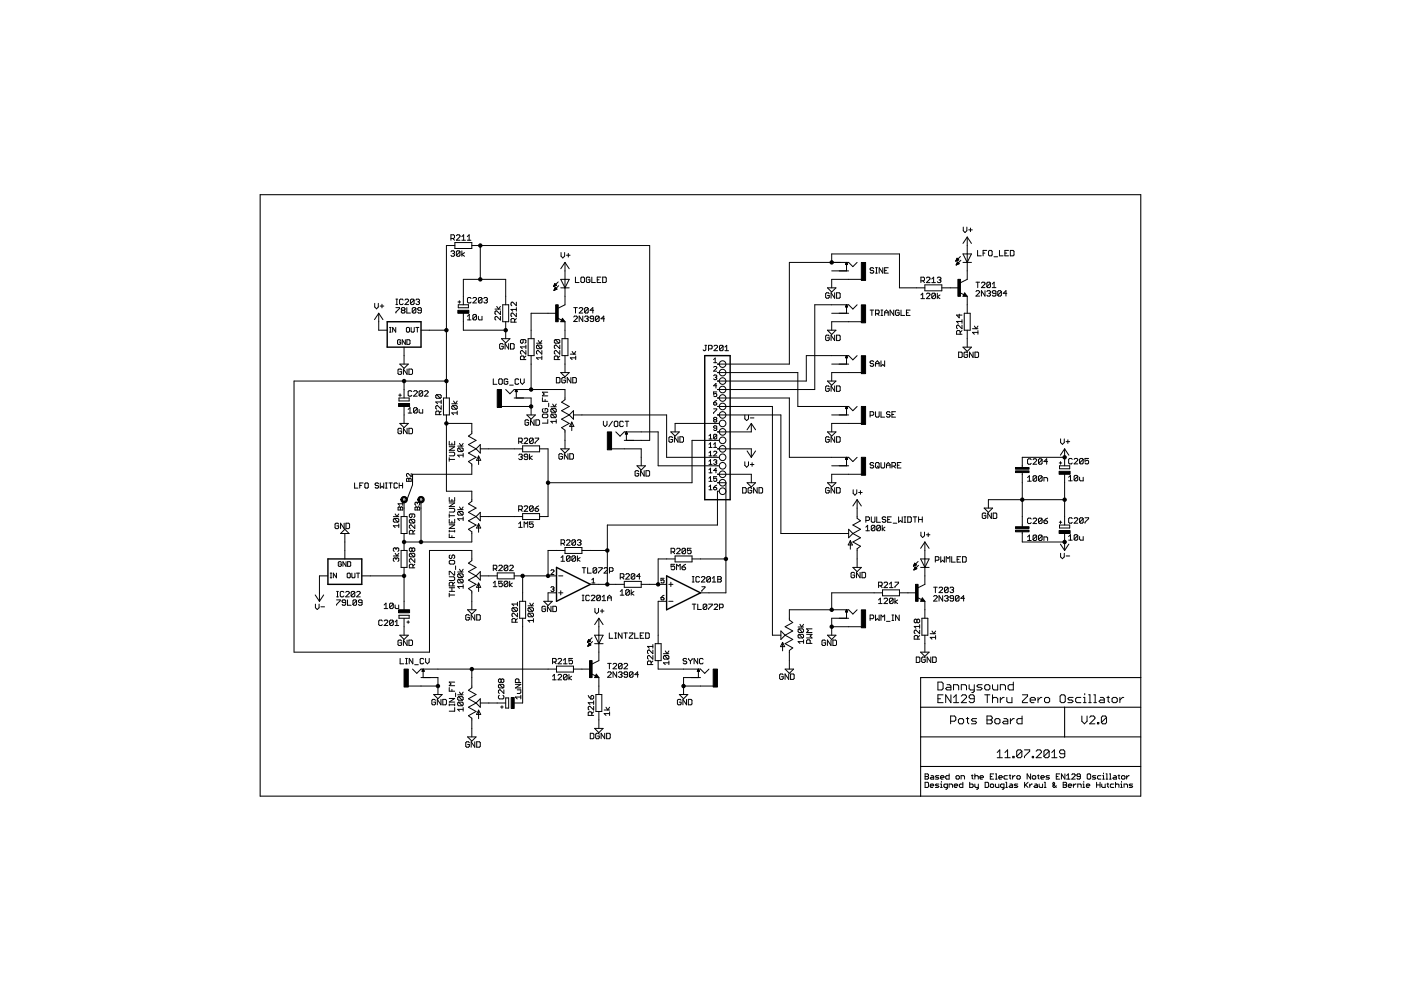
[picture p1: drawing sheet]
<svg xmlns="http://www.w3.org/2000/svg" width="420mm" height="297mm" viewBox="0 0 420 297" stroke-linecap="round" stroke-linejoin="round" font-family="sans-serif">
<g fill="none" stroke="#000" stroke-width=".3">
<path d="M135.2 75.5l.3-.3h.5l.3 .3-.3 .5M135.2 71.5h.8l.3-.3v-.5l-.3-.3h-.8v1.6M135.8 76h.2M135.8 71.5l.5 .5M136 76l.3 .3-.3 .5h-.5l-.3-.3M136.4 73.6h-2.5v45.7M136.4 72.7h5.1v1.8h-5.1zM136.9 70.7l.2-.3h.6l.2 .3v.2l-1 1.1h1M137.9 75.5l-.2-.3h-.6l-.2 .3v1M137.9 75.5v1l-.2 .3h-.6l-.2-.3M137.9 75.5l-1 1M138.5 75.2v1.6"/>
<path d="M138.5 72h1.1M138.5 70.9l.5-.5v1.6M139.3 75.7l-.8 .6 .8 .5M140.1 70.9l.6-.5v1.6M140.1 72h1.1M141.5 73.6h53.3v58.4h-7.6M144 73.6v10.1M168.3 75.7v1.1l.5 .5 .5-.5v-1.1M169.4 78.7v12.7l-2 1M169.4 78.7l1.3 1.9M169.4 78.7l-1.2 1.9M169.9 76.5h1.1"/>
<path d="M170.4 76v1M249.4 78.7v-2.6h20.3v10.2h7.7M253.6 79.2h.5M253.7 79.1h.4M253.7 79h.4M253.7 78.9h.3M253.8 78.8h.2M253.9 78.7h.1M253.9 78.7v2.5M253.9 78.7l.3 .6h-.6zM257 78.7l-1.2 1.2-1.3-1.2h-17.8v30.4h-21.5M286.7 78.2h.1"/>
<path d="M286.7 78.1h.4M286.8 78h.6M286.8 79.4h.1M286.8 79.3h.2M286.8 77.9h.7M286.9 79.2h.4M286.9 77.7h.5M286.9 79.1h.7M286.9 77.6h.3M287 79h.5M287 77.5h.1M287 78.8h.4"/>
<path d="M287 77.4l.5 .5-.9 .4zM287.1 78.7h.2M287.1 78.6h.1M287.1 78.5l.6 .5-.9 .4zM288 76.9l-1.4 1.4M288.2 78l-1.4 1.4M288.8 78.7h2.5M288.8 76.1h2.5l-1.2 2.6zM288.9 68.1v1.1l.5 .5 .6-.5v-1.1M290.1 71.1v12.6l-2.1 1.1M290.1 71.1l1.2 1.9M290.1 71.1l-1.3 1.9"/>
<path d="M290.5 68.9h1.1M291 68.3v1.1M293.2 75.1v1.6h1.1M294.8 75.9h.6M295.9 75.1h-1.1v1.6M296.7 75.1h.6l.2 .2v1.1l-.2 .3h-.6l-.2-.3v-1.1zM298.1 77h1.1M299.7 75.1v1.6h1.1M301.4 75.9h.5M302.5 75.1h-1.1v1.6h1.1M303 75.1h.8l.3 .2v1.1l-.3 .3h-.8zM112.4 90.9v1.1l.5 .6 .6-.6v-1.1"/>
<path d="M113.6 93.9v5.1h2.5M113.6 93.9l1.3 1.9M113.6 93.9l-1.3 1.9M114 91.7h1.1M114.6 91.2v1.1M116.8 99.5h.5M116.8 98.1h.5M117.1 98.1v1.4M118.7 98.1v1.4l-.9-1.4v1.4M118.7 92.2h1.1v.3l-1.1 1.1v.2M118.7 91.3h.6M118.7 89.7h.6"/>
<path d="M119 89.7v1.6M120.6 93l-.2-.3 .2-.5h.6l.3 .3-.3 .5M120.6 93l-.2 .3 .2 .5h.6l.3-.2-.3-.6M120.6 93h.6M120.9 89.9l-.3-.2h-.5l-.3 .2v1.1l.3 .3h.5l.3-.3M121.5 89.9l.2-.2h.6l.2 .2v.3l-1 1.1h1M122 92.2v1.6h1.1M122.1 98.1l.7 .3v.9l-.2 .2-.7-.2v-.9zM123.3 98.1v1.2l.2 .2 .7-.2v-1.2M124.2 89.9v1.1l-.3 .3h-.5l-.3-.3M124.2 89.9l-.3-.2h-.5l-.3 .2v1.1M124.2 89.9l-1.1 1.1"/>
<path d="M124.7 98.1h.9M124.7 92.5v1.1l-.2 .2h-.6l-.3-.2M124.7 92.5l-.2-.3h-.6l-.3 .3v1.1M124.7 92.5l-1.1 1.1M124.7 89.9l.3-.2h.5l.3 .2-.3 .6M125.2 98.1v1.4M125.3 90.5h.2M125.5 90.5l.3 .2-.3 .6h-.5l-.3-.3M126.3 99h7.6M126.4 93h-.9l-.2-.3 .2-.5h.6l.3 .3v1.1l-.3 .2h-.6l-.2-.2M137.4 90.5h.7M137.4 91.4h3.1v.8h-3.1z"/>
<path d="M137.8 90.1v.8M139 91.4v-7.7h12.7v7.7M139 93.9v5.1h12.7M140.2 94.8l.5-.5v1.6M140.2 95.9h1.1M141.3 89.5l-.3-.3h-.5l-.3 .3v1l.3 .3h.5l.3-.3M141.8 89.5l.3-.3h.5l.3 .3v.2l-1.1 1.1h1.1M142.9 94.5v1.1l-.3 .3h-.5l-.3-.3M142.9 94.5l-.3-.2h-.5l-.3 .2v1.1M142.9 94.5l-1.1 1.1M143.5 94.8v.8l.2 .3h.8v-1.1M144.5 89.5l-.2-.3h-.6l-.2 .3v1"/>
<path d="M144.5 89.5v1l-.2 .3h-.6l-.2-.3M144.5 89.5l-1 1M145.1 89.5l.3-.3h.5l.3 .3-.3 .5M145.6 90h.3M145.9 90l.3 .3-.3 .5h-.5l-.3-.3M148.4 92.6h1.7M149 91.8l.5 .8 .6-.8M150.1 93.2v1.1l-1.1-1.1h-.3l-.3 .3v.5l.3 .3M150.1 94.8v1.1l-1.1-1.1h-.3l-.3 .3v.6l.3 .2M150.8 91.4h1.7v5h-1.7zM151.7 96.4v5.1M154.3 96.6v-.8l-.2-.3h-.6l-.3 .3v.8h1.7"/>
<path d="M154.9 93.8v1.1l-1.1-1.1-.6 .3v.6l.3 .2M154.9 90.6v1.1l-1.1-1.1h-.3l-.3 .2v.6l.3 .3M154.9 95.5l-.6 .5M154.9 92.2v1.1M154.9 92.8h-1.7l.6 .5M166.1 85.8h.1M166.1 85.7h.4M166.1 87h.1M166.2 85.6h.6M166.2 85.4h.6M166.2 86.9h.3M166.2 86.8h.6"/>
<path d="M166.3 85.3h.4M166.3 85.2h.3M166.3 86.7h.7M166.3 85.1h.2M166.3 86.6h.6M166.4 85l.5 .5-.9 .4zM166.4 86.4h.4M166.5 86.3h.2M166.5 86.2h.1M166.9 93.9h-7.6v7.6M167 86.7l-.5-.6-.4 .9M167 86.7l-.9 .3"/>
<path d="M167.2 95.3l1.2 .6M167.4 84.5l-1.4 1.4M167.5 85.6l-1.4 1.4M168.2 83.7h2.5l-1.3 2.6zM168.2 86.3h2.5M168.7 95.9l.1 .3h-.4l.3-.5 .5 .6h-.8M168.7 95.4l.7 1h-1.2zM169.4 96.4v5.1M172.1 95l.2-.3h.6l.2 .3v.3l-1 1.1h1M172.1 92.2h1M172.6 83.1v1.6h1.1M172.6 92.2v1.6"/>
<path d="M173.7 92.5l.3-.3h.5l.3 .3v.2l-1.1 1.1h1.1M174.2 83.3l.3-.2h.5l.3 .2v1.1l-.3 .3h-.5l-.3-.3zM174.8 94.7v1.7l-1.1-1.7v1.7M175.3 95l.3-.3h.5l.3 .3-.3 .5M175.9 95.5h.2M176.1 95.5l.3 .3-.3 .6h-.5l-.3-.3M176.4 92.5v1.1l-.3 .2h-.5l-.3-.2M176.4 92.5l-.3-.3h-.5l-.3 .3v1.1M176.4 92.5l-1.1 1.1M176.9 83.3l-.2-.2h-.6l-.3 .2v1.1l.3 .3h.6l.2-.3v-.5h-.5M177.5 83.1v1.6h1.1M178.1 95.5h-.9l-.2-.2 .2-.6h.6l.3 .3v1.1l-.3 .3h-.6l-.2-.3"/>
<path d="M178.1 93h-1.1l.8-.8v1.6M179.1 83.9h.6M179.7 95v1.1l-.3 .3h-.5l-.3-.3M179.7 95l-.3-.3h-.5l-.3 .3v1.1M179.7 95l-1.1 1.1M180.2 83.1h-1.1v1.6h1.1M180.7 83.1h.9l.2 .2v1.1l-.2 .3h-.9zM181.3 95.5h-1.1l.9-.8v1.7M248.2 86.3h2.5l-1.3 1.2zM248.2 99h2.5l-1.3 1.2zM248.7 88l-.3-.2h-.5l-.3 .2v1.1l.3 .3h.5l.3-.3v-.5h-.5M249.4 93.9h5.1"/>
<path d="M249.4 81.2h5.1M250.3 87.8v1.6l-1.1-1.6v1.6M250.9 87.8h.8l.3 .2v1.1l-.3 .3h-.8zM253.6 91.9h.5M253.7 91.8h.4M253.7 91.7h.3M253.8 91.6h.2M253.8 91.5h.1M253.9 91.4h.1M253.9 91.4v2.5M253.9 91.4l.3 .6h-.6zM257 91.4l-1.2 1.2-1.3-1.2h-10.2v25.4h-29.1"/>
<path d="M259 83.7h-9.6v2.6M259 96.4h-9.6v2.6M260.9 92.9h1.1M261.5 92.9v1.7M262 80.5l-.3-.3h-.5l-.3 .3 .3 .5h.5l.3 .3-.3 .6h-.5l-.3-.3M262.6 94h.8l.3-.3v-.5l-.3-.3h-.8v1.7M262.6 80.2h.5M262.6 81.9h.5M262.8 80.2v1.7M263.1 94l.6 .6M264.2 92.9h.6M264.2 94.6h.6"/>
<path d="M264.5 92.9v1.7M264.8 80.2v1.7l-1.1-1.7v1.7M265.3 94.6v-1.1l.6-.6 .5 .6v1.1M265.3 93.7h1.1M265.3 81h.6M266.4 80.2h-1.1v1.7h1.1M268 92.9v1.7l-1.1-1.7v1.7M269.7 93.2l-.3-.3h-.6l-.2 .3v1.1l.2 .3h.6l.3-.3v-.6h-.6M270.2 92.9v1.7h1.1M271.8 93.7h.6M272.9 92.9h-1.1v1.7h1.1M276.2 84.2h.8l.3-.3v-.5l-.3-.3h-.8v1.6"/>
<path d="M276.2 88.4l.5-.5v1.6M276.2 89.5h1.1M276.7 84.2l.6 .5M277.4 85.4h5v1.8h-5zM277.8 88.2l.3-.3h.5l.3 .3v.2l-1.1 1.1h1.1M277.8 83.4l.3-.3h.5l.3 .3v.2l-1.1 1.1h1.1M279.4 84.7h1.1M279.4 83.6l.6-.5v1.6M280.5 88.2v1l-.2 .3h-.6l-.3-.3M280.5 88.2l-.2-.3h-.6l-.3 .3v1M280.5 88.2l-1.1 1M281.1 87.9v1.6"/>
<path d="M281.1 83.4l.2-.3h.6l.3 .3-.3 .5M281.6 83.9h.3M281.9 88.4l-.8 .6 .8 .5M281.9 83.9l.3 .3-.3 .5h-.6l-.2-.3M282.4 86.3h5.1M287.7 94.2v1.1l-.8-.9h1.6M287.8 87.7l1.3 .6M288.5 96.4h-1.6l.5 .5M288.5 97.5v1l-1.1-1-.5 .2v.6l.2 .2M288.5 99.1l-.5 .5M288.5 95.8v1.1M289.2 93.9h1.8v5.1h-1.8z"/>
<path d="M289.3 88.3l.1 .3h-.3l.2-.5 .5 .6h-.7M289.3 87.8l.8 1h-1.3zM290.1 88.8v5.1M290.1 99v5.1M291.7 98.5h1.6M292.2 97.7l.6 .8 .5-.8M292.7 87.4l.2-.3h.6l.3 .3v.3l-1.1 1.1h1.1M292.7 84.6h1.1M293.2 84.6v1.6M293.3 99.6h-1.6l.5 .6M293.3 99.1v1.1M294.3 84.9l.3-.3h.5l.3 .3v.2l-1.1 1.1h1.1"/>
<path d="M295.4 87.1v1.7l-1.1-1.7v1.7M296 87.4l.2-.3h.6l.2 .3-.2 .5M296.5 87.9h.3M296.8 87.9l.2 .3-.2 .6h-.6l-.2-.3M297 84.9v1l-.2 .3h-.6l-.2-.3M297 84.9l-.2-.3h-.6l-.2 .3v1M297 84.9l-1 1M297.6 86.2h1.1M297.6 85.1l.5-.5v1.6M298.7 87.9h-.8l-.3-.2 .3-.6h.5l.3 .3v1.1l-.3 .3h-.5l-.3-.3M300.3 87.4v1.1l-.3 .3h-.5l-.3-.3M300.3 87.4l-.3-.3h-.5l-.3 .3v1.1"/>
<path d="M300.3 87.4l-1.1 1.1M301.9 87.9h-1l.8-.8v1.7M119.6 118.4h.8M119.7 119.3h3v.9h-3zM119.9 109.1h2.5l-1.2 1.3zM120 118v.8M120.2 102.1l-.3-.3-.7 .3v.9l.7 .2 .3-.7h-.5M120.4 110.9l-.2-.3h-.6l-.2 .3v1.1l.2 .2h.6l.2-.2v-.6h-.5M121.2 104.1v5M121.2 114.2v5.1M121.6 101.8v1.4l-1-1.4v1.4M122 101.8h.7l.3 .3v.9l-.3 .2h-.7z"/>
<path d="M122.1 110.6v1.6l-1.1-1.6v1.6M122.6 110.6h.8l.3 .3v1.1l-.3 .2h-.8zM123.5 117.4l-.3-.3h-.5l-.3 .3v1.1l.3 .2h.5l.3-.2M124 117.4l.3-.3h.6l.2 .3v.2l-1.1 1.1h1.1M126.8 117.4l-.3-.3h-.5l-.3 .3v1.1M126.8 117.4v1.1l-.3 .2h-.5l-.3-.2M126.8 117.4l-1.1 1.1M127.3 117.4l.3-.3h.5l.3 .3v.2l-1.1 1.1h1.1M131 118.3l-.3 .3v.5l.3 .3h1M131 118.3h1l.3 .3v.5l-.3 .3M131 118.3l1 1.1M132.3 119.9v1.1"/>
<path d="M133 119.3h1.8v5.1h-1.8zM133.9 114.2h-45.7v81.3h40.6v-30.5h12.7v3l-1 .8 2.3 1.3-2.3 1.2 2.3 1.3M147.9 113.6v1.6h1.1M149.8 113.6h.6l.2 .2v1.1l-.2 .3h-.6l-.2-.3v-1.1zM150.4 101.5h2.5l-1.2 1.3zM150.9 103.3l-.3-.3h-.5l-.3 .3v1.1l.3 .2h.5l.3-.2v-.6h-.5M151.7 116.8l1.2 1.2 1.3-1.2h15.2v3l-1 .8 2.3 1.2-2.3 1.3 2.3 1.3M152.3 113.8l-.3-.2h-.5l-.3 .2v1.1l.3 .3h.5l.3-.3v-.5h-.6M152.5 103v1.6l-1-1.6v1.6M152.8 115.4h1.1M153.1 103h.8l.3 .3v1.1l-.3 .2h-.8zM154.2 119.3h5.1v5.1"/>
<path d="M154.6 117.3h.5M154.6 117.2h.5M154.7 117.1h.3M154.7 117h.3M154.7 116.9h.2M154.8 116.8h.1M154.8 116.8v2.5M154.8 116.8l.4 .6h-.7zM155.6 113.8l-.3-.2h-.6l-.2 .2v1.1l.2 .3h.6l.3-.3M156.1 113.6v1l.6 .6 .5-.6v-1M156.9 101.8v.8l-.3 .3-.5-.3v-.5l.3-.3h1l.3 .3v.5l-.3 .3M157.2 107.8v-.8l-.3-.3h-.5l-.3 .3v.8h1.6"/>
<path d="M157.7 105.1v1.1l-1.1-1.1h-.2l-.3 .2v.6l.3 .3M157.7 106.7l-.5 .6M157.7 103.4v1.1M157.7 104h-1.6l.5 .5M158.4 101.5h1.8v5.1h-1.8zM159.3 106.6v10.2M160.9 102.9h1.6M161.1 103.4h1.1l.3 .3v.5l-.3 .3M161.1 103.4l-.2 .3v.5l.2 .3h1.1M161.1 103.4l1.1 1.1M161.4 102.1l.6 .8 .5-.8M162.5 107.3h-1.6l.5 .5"/>
<path d="M162.5 105.1v1.1l-1.1-1.1h-.3l-.2 .2v.6l.2 .3M162.5 106.7v1.1M162.7 119.2v1.1h1.6M163.5 119.7v.6M164.3 117.6h-1.6l.5 .5-.5 .6h1.6M166.5 101.8l-.3 .3v.5l.3 .3h1.1M166.5 101.8h1.1l.3 .3v.5l-.3 .3M166.5 101.8l1.1 1.1M166.9 113.2h.8l.2 .2v1.1l-.2 .3h-.8zM167.3 107.8v-.8l-.3-.3h-.5l-.3 .3v.8h1.7M167.9 105.1v1.1l-1.1-1.1h-.3l-.3 .2v.6l.3 .3M167.9 103.4v1.1l-1.1-1.1h-.3l-.3 .3v.5l.3 .3"/>
<path d="M167.9 106.7l-.6 .6M168.2 111.7h2.5l-1.3 1.2zM168.6 101.5h1.7v5.1h-1.7zM169.4 106.6v5.1M169.6 113.4l-.3-.2h-.5l-.3 .2v1.1l.3 .3h.5l.3-.3v-.5h-.6M171 106.2h1.7M171.2 113.2v1.6l-1.1-1.6v1.6M171.6 105.3l.5 .9 .6-.9M171.8 113.2h.8l.2 .2v1.1l-.2 .3h-.8zM172.7 107.3h-1.7l.6 .5M172.7 106.7v1.1M211.4 103.5h.5"/>
<path d="M211.7 103.5v1.4l-.3 .2-.5-.2M212.5 104.6h.8l.3-.3v-.5l-.3-.3h-.8v1.6M214 112.6l.7-.2 .2 .2-.2 .5M214 110.1l.2-.2 .7 .2-.9 1.2h.9M214 107.8l.5-.5v1.4M214 108.7h.9M214.1 103.8l.3-.3h.5l.3 .3v.2l-1.1 1.1h1.1M214.5 113.1h.2M214.7 113.1l.2 .2-.2 .5-.7-.2M214.9 117.5h-.9v.7l.5-.3 .4 .3-.2 .7-.7-.3M214.9 115.6h-.9l.7-.7v1.4M215.2 119.3h21.5v17.8h17.8l1.3 1.2 1.2-1.2"/>
<path d="M215.2 111.7h24.1v10.1h15.2l1.3 1.3 1.2-1.3M216.9 103.8l-.3-.3h-.6l-.2 .3v1.1M216.9 103.8v1.1l-.3 .2h-.6l-.2-.2M216.9 103.8l-1.1 1.1M217.4 105.1h1.1M217.4 104l.5-.5v1.6M248.2 114.2h2.5l-1.3 1.3zM248.7 116l-.3-.3h-.5l-.3 .3v1.1l.3 .2h.5l.3-.2v-.6h-.5M248.7 100.7l-.3-.2h-.5l-.3 .2v1.1l.3 .3h.5l.3-.3v-.5h-.5M249.4 109.1h5.1M250.3 100.5v1.6l-1.1-1.6v1.6M250.3 115.7v1.6l-1.1-1.6v1.6"/>
<path d="M250.9 115.7h.8l.3 .3v1.1l-.3 .2h-.8zM250.9 100.5h.8l.3 .2v1.1l-.3 .3h-.8zM253.6 107.1h.5M253.7 107h.4M253.7 106.9h.3M253.8 106.8h.2M253.8 106.7h.1M253.9 106.6v2.5M253.9 106.6l.3 .6h-.6zM257 106.6l-1.2 1.3-1.3-1.3h-12.7v7.6h-26.6M259 111.7h-9.6v2.5M262 108.4l-.3-.2h-.5l-.3 .2 .3 .6h.5l.3 .3-.3 .5h-.5l-.3-.3"/>
<path d="M262.6 109h1.1M262.6 109.8v-1.1l.5-.5 .6 .5v1.1M264.2 108.2v1.6l.6-.5 .5 .5v-1.6M287.5 105.5h.8l.3 .3v1.1l-.3 .2h-.8zM288 100.2v-.8l-.3-.3h-.6l-.2 .3v.8h1.6M288.8 104.1h2.5l-1.2 1.2zM290.2 105.8l-.3-.3h-.5l-.3 .3v1.1l.3 .2h.5l.3-.2v-.6h-.6M291.8 105.5v1.6l-1.1-1.6v1.6M292.4 105.5h.8l.3 .3v1.1l-.3 .2h-.8zM119.9 126.9h2.5l-1.2 1.3zM120.4 128.7l-.2-.3h-.6l-.2 .3v1l.2 .3h.6l.2-.3v-.5h-.5M121.2 121.8v5.1"/>
<path d="M122.1 128.4v1.6l-1.1-1.6v1.6M122.4 123.8h1.1M122.4 122.7l.6-.5v1.6M122.6 128.4h.8l.3 .3v1l-.3 .3h-.8zM125.1 122.4v1.1l-.2 .3h-.6l-.3-.3M125.1 122.4l-.2-.2h-.6l-.3 .2v1.1M125.1 122.4l-1.1 1.1M125.7 122.7v.8l.3 .3h.8v-1.1M131.8 124.3v-.8l-.3-.3h-.5l-.3 .3v.8h1.6M132.3 121.6v1.1l-1.1-1.1h-.2l-.3 .2v.6l.3 .3M132.3 123.2l-.5 .6M132.3 120.5h-1.6l.5 .5"/>
<path d="M133.9 124.4v22.8h7.6v3.1l-1 .7 2.3 1.3-2.3 1.3 2.3 1.2M133.9 126.9h7.6v3.1l-1 .7 2.3 1.3-2.3 1.3 2.3 1.2M134.7 137.7h1.7M134.7 132.3v1h1.7v-1M134.7 135.6h1.4l.3 .2v.6l-.3 .2h-1.4M134.7 137.2v1.1M134.7 133.9h1.7l-1.7 1.1h1.7M135.5 121h1.6M135.5 132.8v.5M135.8 121.6h1l.3 .2v.6l-.3 .3M135.8 121.6l-.3 .2v.6l.3 .3h1M135.8 121.6l1 1.1"/>
<path d="M136 120.2l.6 .8 .5-.8M137.1 123.8h-1.6l.5 .5M137.1 123.2v1.1M137.3 133.7h1.6M137.5 134.3h1.1l.3 .2v.6l-.3 .3M137.5 134.3l-.2 .2v.6l.2 .3h1.1M137.5 134.3l1.1 1.1M137.8 132.9l.5 .8 .6-.8M138.9 135.9v1.1M138.9 136.4h-1.6l.5 .6M142.8 134.5l1.2-1.2v2.5zM142.8 134.5l-2.3 1.3 2.3 1.3-2.3 1.2 1 .8v3.1h-17.8v3.1l-1.9 5.1"/>
<path d="M143.5 136.7v2.5M143.5 136.7l.7 1.3h-1.3zM144 134.5h12.7M149.8 121.8h9.5M155.6 136.4l.2-.3h.6l.2 .3-.2 .5M155.6 132.4h.8l.2-.3v-.5l-.2-.3h-.8v1.6M156.1 136.9h.3M156.1 132.4l.5 .5M156.4 136.9l.2 .3-.2 .6h-.6l-.2-.3M156.7 133.6h5.1v1.8h-5.1zM157.2 131.6l.3-.3h.5l.3 .3v.3l-1.1 1h1.1M158 124.4h2.5l-1.2 1.2z"/>
<path d="M158.3 136.9h-.8l-.3-.2 .3-.6h.5l.3 .3v1.1l-.3 .3h-.5l-.3-.3M158.5 126.1l-.2-.3h-.6l-.2 .3v1.1l.2 .3h.6l.2-.3v-.5h-.5M158.8 136.1v1.7M159.6 136.7l-.8 .5 .8 .6M159.9 131.6l-.3-.3h-.5l-.3 .3v1.1M159.9 131.6v1.1l-.3 .2h-.5l-.3-.2M159.9 131.6l-1.1 1.1M160.2 125.8v1.7l-1.1-1.7v1.7M160.5 131.3h1v.3l-1 1.1v.2M160.7 125.8h.8l.3 .3v1.1l-.3 .3h-.8zM161.8 134.5h2.6v20.3h-2.6M162.7 124.4l.2-.3h1.1l.3 .3v.5l-.3 .3h-1.1l-.2-.3z"/>
<path d="M162.9 122.5l-.2 .2v.6l.2 .3h1.1l.3-.3v-.6l-.3-.2h-.5v.5M164.3 125.8v1h-1.6M164.5 120.8v1.1M165.2 121.9h1.6M165.5 122.5h1.1l.2 .2v.6l-.2 .3M165.5 124.1h1.1l.2 .3v.5l-.2 .3M165.5 124.1l-.3 .3v.5l.3 .3h1.1M165.5 122.5l-.3 .2v.6l.3 .3h1.1M165.5 124.1l1.1 1.1M165.5 122.5l1.1 1.1M165.7 121.1l.6 .8 .5-.8M166.8 126.3h-1.6l.5 .5"/>
<path d="M166.8 125.8v1M168.2 134.5h2.5l-1.3 1.3zM168.7 136.3l-.3-.3h-.5l-.3 .3v1.1l.3 .2h.5l.3-.2v-.6h-.6M170.3 136v1.6l-1.1-1.6v1.6M170.7 124.4l1.3-1.3v2.5zM170.7 124.4l-2.3 1.2 2.3 1.3-2.3 1.3 1 .7v5.6M170.9 136h.8l.3 .3v1.1l-.3 .2h-.8zM171.5 126.5l.6 1.3h-1.3zM171.5 126.5v2.6M172 124.4h27.9v12.7h15.8M181 126.3v1l.5 .6 .5-.6v-1M182.8 134.5h9.5v5.1"/>
<path d="M183.7 126.3l-1.1 1.6M184.2 126.5l.3-.2h.5l.3 .2v1.1l-.3 .3h-.5l-.3-.3zM184.7 129.5l1.2 1.2 1.3-1.2h10.2v10.1h18.3M186.9 126.5l-.2-.2h-.6l-.2 .2v1.1l.2 .3h.6l.2-.3M187.5 126.3h1.1M187.6 130h.5M187.6 129.9h.5M187.7 129.8h.3M187.7 129.7h.3M187.8 129.6h.1M187.9 129.5v2.5M187.9 129.5l.3 .6h-.7z"/>
<path d="M188 126.3v1.6M191 139.6h2.6l-1.3 1.3zM201.2 129.5h2.5l-1.2 1.2zM201.7 131.2l-.3-.3h-.5l-.3 .3v1.1l.3 .2h.5l.3-.2v-.6h-.5M203.3 130.9v1.6l-1-1.6v1.6M203.9 130.9h.8l.3 .3v1.1l-.3 .2h-.8zM212.6 139.2h1M212.6 135.7l.5-.4v1.4M212.6 130.6l.5-.4v1.4M212.6 133.2l.5-.5v1.4M212.6 138.3l.5-.5v1.4M212.6 131.6h1"/>
<path d="M212.6 134.1h1M212.6 136.7h1M214 133.2l.5-.5v1.4M214 120.7h.7l.2 .5-.7 .2zM214 122.6h.9l-.9 1.4M214 135.5l.2-.2 .7 .2-.9 1.2h.9M214 138l.7-.2 .2 .2-.2 .5M214 134.1h.9M214.2 125.8l-.2-.2 .2-.5 .7 .2-.2 .5M214.2 125.8h.5M214.2 125.8l-.2 .2 .2 .5 .7-.2-.2-.5M214.5 138.5h.2"/>
<path d="M214.7 138.5l.2 .2-.2 .5-.7-.2M214.9 130.4v.9l-.2 .3-.7-.3M214.9 128.3h-.7l-.2-.2 .2-.5 .7 .3v.9l-.2 .2-.7-.2M214.9 130.4l-.7-.2-.2 .2v.9M214.9 120l-.9 .7M214.9 130.4l-.9 .9M215.2 121.8h16.4v68.6h2.6M215.2 124.4h19v35.5h20.3M215.2 134.5h10.1v2.6M215.7 132h-8.2v12.7h-43.1M215.7 126.9h-13.2v2.6M223.4 124.4v1.1l.5 .6 .6-.6v-1.1"/>
<path d="M223.4 138.4v1.1l.5 .5 .6-.5v-1.1M224 135.2l1.3 1.9M225 139.2h1.1M225 125.3h1.1M225.3 126.9v2.6h-10.1M225.3 126.9l1.3 1.9M225.3 126.9l-1.3 1.9M225.6 138.7v1.1M226.6 135.2l-1.3 1.9M248.2 129.5h2.5l-1.3 1.2zM248.7 131.2l-.3-.3h-.5l-.3 .3v1.1l.3 .2h.5l.3-.2v-.6h-.5M249.4 124.4h5.1"/>
<path d="M249.4 139.6h5.1M250.3 130.9v1.6l-1.1-1.6v1.6M250.9 130.9h.8l.3 .3v1.1l-.3 .2h-.8zM253.6 137.7h.6M253.6 137.6h.5M253.6 122.3h.5M253.7 137.5h.4M253.7 122.3h.4M253.7 137.4h.3M253.7 122.2h.3M253.8 137.3h.2M253.8 122.1h.2"/>
<path d="M253.8 137.2h.1M253.8 122h.1M253.9 121.9h.1M253.9 137.1h.1M253.9 121.8l.3 .7h-.6zM253.9 137.1l.3 .6h-.6zM253.9 121.8v2.6M253.9 137.1v2.5M259 126.9h-9.6v2.6M260.9 124.5h.8l.3-.3v-.5l-.3-.3h-.8v1.6M262 138.9l-.3-.3h-.5l-.3 .3 .3 .5h.5l.3 .3-.3 .6h-.5l-.3-.3M262.6 138.9l.2-.3h.6l.3 .3v1.1l-.3 .3h-.6l-.2-.3z"/>
<path d="M262.6 123.4v1.4l.2 .2h.6l.3-.2v-1.4M263.1 139.7l.6 .6M264.2 123.4v1.6h1.1M264.2 138.6v1.4l.3 .3h.5l.3-.3v-1.4M265.9 139.4h1M266.9 123.7l-.2-.3h-.6l-.2 .6 .2 .2h.6l.2 .6-.2 .2h-.6l-.2-.2M267.5 139.7h.8l.3-.3v-.5l-.3-.3h-.8v1.7M267.5 124.2h.5M268 139.7l.6 .6M268.6 123.4h-1.1v1.6h1.1M269.1 139.4h.6M270.2 138.6h-1.1v1.7h1.1"/>
<path d="M309.3 137.8l-.3-.3h-.6l-.2 .3v1.1l.2 .2h.6l.3-.2M309.8 137.8l.3-.3h.5l.3 .3v.3l-1.1 1h1.1M312.5 137.8l-.2-.3h-.6l-.3 .3v1.1M312.5 137.8v1.1l-.2 .2h-.6l-.3-.2M312.5 137.8l-1.1 1.1M314.2 138.3h-1.1l.8-.8v1.6M317.7 138.8h.7M317.8 139.6h3v.9h-3zM318.1 138.4v.7M318.1 131.6v1.1l.5 .5 .6-.5v-1.1M319.3 137.1h-12.7v3M319.3 134.5l1.2 1.9"/>
<path d="M319.3 134.5l-1.3 1.9M319.3 134.5v5.1M319.7 132.4h1.1M320.3 131.8v1.1M321.6 137.7l-.3-.3h-.5l-.3 .3v1.1l.3 .2h.5l.3-.2M322.1 137.7l.3-.3h.5l.3 .3v.3l-1.1 1h1.1M324.8 137.7l-.2-.3h-.6l-.2 .3v1.1M324.8 137.7v1.1l-.2 .2h-.6l-.2-.2M324.8 137.7l-1 1.1M326.5 137.4h-1.1v.8l.5-.2 .6 .2v.6l-.3 .2h-.5l-.3-.2M101.6 157.1l-.3-.3h-.5l-.3 .3v1.1l.3 .3h.5l.3-.3v-.6h-.6M103.2 156.8v1.7l-1.1-1.7v1.7"/>
<path d="M103.4 158.6l1.3 1.3h-2.5zM103.4 159.9v7.6M103.8 156.8h.8l.2 .3v1.1l-.2 .3h-.8zM106.3 144.8v1.5h1.1M107.9 145.5h.5M108.9 144.8h-1v1.5M109.4 145l.3-.2h.5l.2 .2v1l-.2 .3h-.5l-.3-.3zM113.5 145l-.2-.2h-.5l-.3 .2 .3 .5h.5l.2 .3-.2 .5h-.5l-.3-.3M114 144.8v1.5l.6-.5 .5 .5v-1.5M115.6 146.3h.5M115.6 144.8h.5M115.8 144.8v1.5"/>
<path d="M116.6 144.8h1.1M117.1 144.8v1.5M118 154.9h1.6M118.2 155.4h1.1l.3 .3v.5l-.3 .3M118.2 155.4l-.2 .3v.5l.2 .3h1.1M118.2 155.4l1.1 1.1M118.5 154.1l.5 .8 .6-.8M119.2 145l-.3-.2h-.5l-.2 .2v1l.2 .3h.5l.3-.3M119.4 152.2l.2-.3 .5 .3 .4-.3 .3 .3v.7h-1.4zM119.6 157.6h-1.6l.5 .5M119.6 157.1v1M119.7 145.5h1"/>
<path d="M119.7 144.8v1.5M120.1 152.2v.7M120.3 154.8h1.8v5.1h-1.8zM120.7 144.8v1.5M120.8 150.5v1M120.8 151h-1.4l.4 .5M121.2 149.8v5M121.2 159.9v5.1M121.9 143.6l.3-.3 .4 .3 .5-.3 .2 .3v.7h-1.4zM122.6 143.6v.7M123 155.7l-.2 .3v.5l.2 .3h1.1M123 155.7h1.1l.3 .3v.5l-.3 .3"/>
<path d="M123 155.7l1.1 1.1M123.3 141.9v1l-.9-1-.5 .3 .3 .7M123.6 154.1v.8l-.3 .2-.5-.2v-.6l.2-.2h1.1l.3 .2v.6l-.3 .2M124.4 157.3v1.1l-1.1-1.1-.5 .3v.5l.2 .3M124.4 159l-.6 .5M124.5 152.2l.2-.3 .5 .3 .4-.3 .3 .3v.7h-1.4zM125.2 150.8v.2M125.2 152.2v.7M125.2 150.8l.2-.3 .5 .3-.3 .7M125.2 150.8l-.3-.3-.4 .3 .2 .7M126.3 149.8v12.7M134.7 152.4h1.4l.3 .3v.5l-.3 .3h-1.4"/>
<path d="M134.7 154.6h1.7M134.7 157.3h1.7l-1.7 1.1h1.7M134.7 149.1v1.1h1.7v-1.1M134.7 155.7v1.1h1.7v-1.1M134.7 154v1.1M134.7 158.9v.6M134.7 159.2h1.7M134.7 150.7h1.7l-1.7 1.1h1.7M135.5 149.7v.5M135.5 156.2v.6M136.4 158.9v.6M137.3 152.8h1.6"/>
<path d="M137.5 153.3h1.1l.3 .3v.5l-.3 .3M137.5 153.3l-.2 .3v.5l.2 .3h1.1M137.5 153.3l1.1 1.1M137.8 152l.5 .8 .6-.8M138.9 155v1M138.9 155.5h-1.6l.5 .5M142.8 154.8l1.2-1.2v2.5zM142.8 154.8l-2.3 1.3 2.3 1.3-2.3 1.2 1 .8v3.1h-20.3M143.5 157v2.5M143.5 157l.7 1.3h-1.3zM144 154.8h12.7M155.6 152.7h.8l.2-.2v-.6l-.2-.3h-.8v1.7"/>
<path d="M155.6 157l.5-.6v1.7M155.6 158.1h1M156.1 152.7l.5 .6M156.7 153.9h5.1v1.8h-5.1zM157.2 151.9l.3-.3h.5l.3 .3v.3l-1.1 1.1h1.1M157.2 158.1v-1.7l.5 .6 .6-.6v1.7M159.9 156.4h-1.1v.8l.6-.2 .5 .2v.6l-.3 .3h-.5l-.3-.3M159.9 151.9l-.3-.3h-.5l-.3 .3v1.1M159.9 151.9v1.1l-.3 .3h-.5l-.3-.3M159.9 151.9l-1.1 1.1M160.5 152.5h.8l.2 .5-.2 .3h-.6l-.2-.3zM161.5 151.6l-1 .9"/>
<path d="M191.6 141.4l-.3-.3h-.6l-.2 .3v1l.2 .3h.6l.3-.3v-.5h-.6M193.2 141.1v1.6l-1.1-1.6v1.6M193.7 141.1h.9l.2 .3v1l-.2 .3h-.9zM212.6 144.3h1M212.6 140.8l.5-.5v1.4M212.6 143.3l.5-.4v1.4M212.6 145.9l.5-.5v1.4M212.6 141.7h1M212.6 146.8h1M214 146.1h.7l.2 .5-.7 .2zM214.9 142.9h-.9v.7l.5-.3 .4 .3-.2 .7-.7-.3M214.9 141h-.9l.7-.7v1.4"/>
<path d="M214.9 145.4l-.9 .7M215.2 142.2h10.1v2.5M215.2 144.7h2.5v33h-7.6M215.7 147.2h-.5v10.2h-33.1v17.8M222.7 146.2h.8l.3 .2v1.1l-.3 .3h-.8zM224 144.7h2.6l-1.3 1.3zM225.4 146.4l-.2-.2h-.6l-.3 .2v1.1l.3 .3h.6l.2-.3v-.5h-.5M227.1 146.2v1.6l-1.1-1.6v1.6M227.6 146.2h.9l.2 .2v1.1l-.2 .3h-.9zM248.2 144.7h2.5l-1.3 1.3zM248.7 146.4l-.3-.2h-.5l-.3 .2v1.1l.3 .3h.5l.3-.3v-.5h-.5M250.3 146.2v1.6l-1.1-1.6v1.6"/>
<path d="M250.9 146.2h.8l.3 .2v1.1l-.3 .3h-.8zM254.5 158.6l1.3 1.3-1.3 1.3zM255.8 159.9l2.3 1.3-2.3 1.3 2.3 1.2-1.1 .8v5.6M255.9 146.8v1.1l.5 .5 .5-.5v-1.1M257 149.8v5.5l1.1 .8-2.3 1.3 2.3 1.2-2.3 1.3M257 149.8l1.3 1.9M257 149.8l-1.2 1.9M257.5 147.6h1.1M258 147.1v1M259 142.2h-9.6v2.5M259.7 158l.5-.5v1.6M259.7 159.1h1.1"/>
<path d="M259.7 156h.8l.3-.3v-.5l-.3-.3h-.8v1.6M261.3 154.9v1.4l.3 .2h.5l.3-.2v-1.4M262.4 157.7v1.1l-.3 .3h-.5l-.3-.3M262.4 157.7l-.3-.2h-.5l-.3 .2v1.1M262.4 157.7l-1.1 1.1M262.9 154.9v1.6h1.1M264 157.7v1.1l-.2 .3h-.6l-.3-.3M264 157.7l-.2-.2h-.6l-.3 .2v1.1M264 157.7l-1.1 1.1M264.6 157.5v1.6M265.4 158l-.8 .5 .8 .6M265.7 155.2l-.3-.3h-.5l-.3 .3 .3 .5h.5l.3 .3-.3 .5h-.5l-.3-.2"/>
<path d="M265.9 140.3v-1.1l.5-.6 .5 .6v1.1M266.2 155.7h.6M267.3 154.9h-1.1v1.6h1.1M267.8 156.8h1.1M269.5 154.9v1.6l.5-.5 .6 .5v-1.6M271.1 154.9h.6M271.1 156.5h.6M271.4 154.9v1.6M272.2 154.9h.8l.3 .3v1.1l-.3 .2h-.8zM273.9 154.9h1M274.4 154.9v1.6M275.5 155.7h1.1"/>
<path d="M275.5 154.9v1.6M276.2 159.5v1.1l.5 .5 .6-.5v-1.1M276.6 154.9v1.6M278.4 159.8v1M295.1 152.3h2.6l-1.3 1.3zM295.7 154.1l-.3-.3h-.5l-.3 .3v1l.3 .3h.5l.3-.3v-.5h-.6M297.3 153.8v1.6l-1.1-1.6v1.6M297.9 153.8h.8l.2 .3v1l-.2 .3h-.8zM306.6 141.6v16.3M306.6 159.4v3.1h12.7M308.2 143.2l.5-.6v1.6M308.2 144.2h1.1"/>
<path d="M309.3 155.6l-.3-.3h-.6l-.2 .3v1.1l.2 .2h.6l.3-.2M309.8 155.6l.3-.3h.5l.3 .3v.3l-1.1 1h1.1M310.9 142.9v1.1l-.3 .2h-.5l-.3-.2M310.9 142.9l-.3-.3h-.5l-.3 .3v1.1M310.9 142.9l-1.1 1.1M312.5 155.6l-.2-.3h-.6l-.3 .3v1.1M312.5 142.9v1.1l-.2 .2h-.6l-.3-.2M312.5 142.9l-.2-.3h-.6l-.3 .3v1.1M312.5 155.6v1.1l-.2 .2h-.6l-.3-.2M312.5 142.9l-1.1 1.1M312.5 155.6l-1.1 1.1M313.1 144.2v-1h.8l.3 .2v.8"/>
<path d="M313.1 156.1h.8l.3 .6-.3 .2h-.5l-.3-.2zM314.2 155.3l-1.1 .8M317.7 156.5h.7M317.8 157.4h3v.9h-3zM318.1 156.1v.8M319.3 149.8h-22.9v2.5M319.3 142.2v15.2M319.3 159.9v5.1M320.5 143l.5-.5v1.6M320.5 144.1h1.1M321.6 155.5l-.3-.3h-.5l-.3 .3v1l.3 .3h.5l.3-.3M322.1 155.5l.3-.3h.5l.3 .3v.2l-1.1 1.1h1.1"/>
<path d="M323.2 142.8v1l-.3 .3h-.5l-.3-.3M323.2 142.8l-.3-.3h-.5l-.3 .3v1M323.2 142.8l-1.1 1M323.8 143v.8l.2 .3h.8v-1.1M324.8 155.5l-.2-.3h-.6l-.2 .3v1M324.8 155.5v1l-.2 .3h-.6l-.2-.3M324.8 155.5l-1 1M325.4 155.2h1.1v.3l-1.1 1v.3M94.5 178.3l1.3 1.9M97.1 178.3l-1.3 1.9M98.3 172.6h-2.5v7.6M99 173.2h.5"/>
<path d="M99 171.8h.5M99.3 171.8v1.4M100.9 171.8v1.4l-.9-1.4v1.4M100.9 179.8h1.1l-1.1 1.6M100.9 177.3h.6M100.9 178.9h.6M101.2 177.3v1.6M102.4 168.6l-.2-.2-.7 .2v.9l.2 .3 .7-.3v-.4h-.5M103.1 177.5l-.3-.2h-.5l-.3 .2v1.1l.3 .3h.5l.3-.3M103.7 177.5l.2-.2h.6l.3 .2v.3l-1.1 1.1h1.1M103.8 168.4v1.4l-1-1.4v1.4M104.1 172l.3-.2 .7 .2v1l-.3 .2-.7-.2z"/>
<path d="M104.2 179.8v1.6h1.1M104.2 168.4h.7l.3 .2v.9l-.3 .3h-.7zM105.5 171.8v1.2l.2 .2 .7-.2v-1.2M106.4 177.5l-.3-.2h-.5l-.3 .2v1.1M106.4 177.5v1.1l-.3 .3h-.5l-.3-.3M106.4 177.5l-1.1 1.1M106.9 171.8h.9M107 177.5l.2-.2h.6l.2 .2v.3l-1 1.1h1M107.4 171.8v1.4M108.5 172.6h12.7M118 166.6h1.6M118.5 165.8l.5 .8 .6-.8"/>
<path d="M118.8 164.5l.2-.3 .6 .3v.5l-.3 .3M118.8 167.5l.2-.3 .6 .3v.5l-.3 .3M118.8 164.5l-.3-.3-.5 .3v.5l.2 .3M118.8 167.5l-.3-.3-.5 .3v.5l.2 .3M118.8 164.5v.2M118.8 167.5v.2M120.3 165h1.8v5.1h-1.8zM121.2 170.1v12.7M123 165.8l-.2 .3v.6l.2 .2h1.1M123 165.8h1.1l.3 .3v.6l-.3 .2M123 165.8l1.1 1.1M123.6 164.5l-.3-.3-.5 .3v.5l.2 .3 .6-.3"/>
<path d="M123.6 164.5l.2-.3 .6 .3v.5l-.3 .3-.5-.3M123.6 164.5v.5M123.8 170.2v-.8l-.2-.3h-.6l-.2 .3v.8h1.6M123.8 160v-.8l-.2-.2h-.6l-.2 .2v.8h1.6M124.4 167.5v1.1l-1.1-1.1-.5 .2v.6l.2 .3M124.4 169.1l-.6 .6M134.7 178.4h1.7M134.7 168.3l.3-.3h1.1l.3 .3v.5l-.3 .3h-1.1l-.3-.3zM134.7 172.9h1.4l.3 .3v.5l-.3 .3h-1.4M134.7 160v1.1h1.7M134.7 177.8v1.1M134.7 177.2h1.7"/>
<path d="M134.7 176.2h1.7M135 166.3l-.3 .3v.6l.6 .2 .2-.2v-.6l.6-.3 .3 .3v.6l-.3 .2M135.5 160.6v.5M135.5 176.2v1M135.8 175.6v-.8l-.3-.3h-.5l-.3 .3v.8h1.7M136.4 171.3v1h-.3l-1.1-1h-.3v1M136.4 174.5l-.6 .6M136.6 169.6v1.1M137.3 171.4h1.6M137.5 172h1.1l.3 .3v.5l-.3 .3M137.5 173.6h1.1l.3 .3v.5l-.3 .3M137.5 172l-.2 .3v.5l.2 .3h1.1"/>
<path d="M137.5 173.6l-.2 .3v.5l.2 .3h1.1M137.5 173.6l1.1 1.1M137.5 172l1.1 1.1M137.8 170.6l.5 .8 .6-.8M138.9 175.3v1.1M138.9 175.8h-1.6l.5 .6M142.8 172.6l1.2-1.3v2.6zM142.8 172.6l-2.3 1.3 2.3 1.3-2.3 1.2 1 .8v5.6M143.5 174.8v2.5M143.5 174.8l.7 1.2h-1.3zM144 172.6h5.1M147.9 174.8l.6-.6v1.7"/>
<path d="M147.9 175.9h1.1M147.9 170.5h.8l.3-.3v-.5l-.3-.3h-.8v1.6M148.5 170.5l.5 .5M149.1 171.7h5.1v1.8h-5.1zM149.6 169.7l.2-.3h.6l.2 .3v.3l-1 1h1M150.6 174.2h-1v.8l.5-.2 .5 .2v.6l-.2 .3h-.6l-.2-.3M152.3 174.5v1.1l-.3 .3h-.5l-.3-.3M152.3 174.5l-.3-.3h-.5l-.3 .3v1.1M152.3 169.7l-.3-.3h-.5l-.3 .3v1.1M152.3 169.7v1.1l-.3 .2h-.5l-.3-.2M152.3 174.5l-1.1 1.1M152.3 169.7l-1.1 1.1"/>
<path d="M152.8 169.7l.3-.3h.5l.3 .3v.3l-1.1 1h1.1M152.8 174.2v1.7M153.6 174.8l-.8 .5 .8 .6M154.2 172.6h12.7M156.7 172.6v7.6M165.2 171l.2-.2 .7 .2-.9 1.2h.9M165.2 176.1l.7-.2 .2 .2-.2 .5M165.7 176.6h.2M165.9 176.6l.2 .2-.2 .5-.7-.3M166.9 177.7h-2.5v2.5M167.5 172.6h1.3M167.5 177.7h1.3"/>
<path d="M168.2 177.1v1.2M168.3 167.1l.5-.5v1.6M168.3 168.2h1M168.3 162.9h.8l.2-.3v-.5l-.2-.3h-.8v1.6M168.8 162.9l.5 .5M169.4 164.1h5.1v1.8h-5.1zM169.4 165h-5v7.6M169.9 162.1l.3-.3h.5l.3 .3v.2l-1.1 1.1h1.1M171 166.9l-1.1 1.1M171 166.9v1.1l-.3 .2h-.5l-.3-.2M171 166.9l-.3-.3h-.5l-.3 .3v1.1M172.6 166.9v1.1l-.3 .2h-.5l-.3-.2"/>
<path d="M172.6 166.9l-.3-.3h-.5l-.3 .3v1.1M172.6 162.1l-.3-.3h-.5l-.3 .3v1.1M172.6 162.1v1.1l-.3 .2h-.5l-.3-.2M172.6 166.9l-1.1 1.1M172.6 162.1l-1.1 1.1M173.2 166.6v1.6M173.2 162.1l.2-.3h.6l.2 .3-.2 .5M173.7 162.6h.3M174 167.1l-.8 .6 .8 .5M174 162.6l.2 .3-.2 .5h-.6l-.2-.2M174.5 165h7.6M174.6 170.2h1.1"/>
<path d="M174.6 178.4h.5M174.9 178.4v1.6M175.1 170.2v1.6M176.2 170.2v1.6h1.1M176.8 178.7l-.3-.3h-.5l-.3 .3v1.1l.3 .2h.5l.3-.2M177.1 175.2h10.1M177.3 178.7l.3-.3h.5l.3 .3v.2l-1.1 1.1h1.1M177.5 174.7h.9M177.5 173.8l.4-.5v1.4M178.9 170.4l-.2-.2h-.6l-.2 .2v1.1M178.9 170.4v1.1l-.2 .3h-.6l-.2-.3M178.9 170.4l-1 1.1"/>
<path d="M179.5 170.2h1.1v.2l-1.1 1.1v.3M180 178.7l-.2-.3h-.6l-.2 .3v1.1M180 178.7v1.1l-.2 .2h-.6l-.2-.2M180 178.7l-1 1.1M180.6 178.9l.5-.5v1.6M181.1 170.4l.3-.2h.5l.3 .2v.3l-1.1 1.1h1.1M182.2 179.2h1.1M182.8 171.2h.8l.3-.2v-.6l-.3-.2h-.8v1.6M186 173h.8l.3-.2v-.6l-.3-.2h-.8v1.6M186 177.3l.6-.5v1.6M186 178.4h1.1M186.6 173l.5 .6"/>
<path d="M187.2 174.3h5.1v1.7h-5.1zM187.7 172.2l.2-.2h.6l.2 .2v.3l-1 1.1h1M188.7 177v1.1l-.2 .3h-.6l-.2-.3M188.7 177l-.2-.2h-.6l-.2 .2v1.1M188.7 177l-1 1.1M189.3 176.8v1.6M190.1 177.3l-.8 .5 .8 .6M190.4 172.2l-.3-.2h-.5l-.3 .2v1.1M190.4 172.2v1.1l-.3 .3h-.5l-.3-.3M190.4 172.2l-1.1 1.1M192 172.8h-1.1l.8-.8v1.6M192.3 175.2h7.6"/>
<path d="M198.2 179.1h.7l.3 .5-.7 .2zM199.2 173.3h-1v.7l.5-.2 .5 .2-.3 .7-.7-.2M199.2 178.4l-1 .7M200.6 175.2h1.2M201.2 174.5v1.3M201.3 165.4h.8l.3-.3v-.5l-.3-.3h-.8v1.7M201.8 165.4l.6 .6M202.4 169.1h-1.1v.8l.5-.2 .6 .2v.6l-.3 .3h-.6l-.2-.3M202.5 166.6h5v1.8h-5zM202.5 167.5h-5.1v7.7M202.9 170.8v-1.7l.5 .6 .6-.6v1.7M202.9 164.6l.3-.3h.5l.3 .3v.3l-1.1 1.1h1.1"/>
<path d="M204.5 169.9h.8l.3 .6-.3 .3h-.5l-.3-.3zM205.6 169.1l-1.1 .8M205.6 164.6l-.3-.3h-.5l-.3 .3v1.1M205.6 164.6v1.1l-.3 .3h-.5l-.3-.3M205.6 164.6l-1.1 1.1M207.3 164.3h-1.1v.8l.5-.2 .6 .2v.6l-.3 .3h-.6l-.2-.3M207.5 167.5h10.2M207.6 174.5h.6M207.6 172.8h.6M207.9 172.8v1.7M209.8 173.1l-.3-.3h-.5l-.3 .3v1.1l.3 .3h.5l.3-.3M210.3 173.1l.3-.3h.6l.2 .3v.3l-1.1 1.1h1.1"/>
<path d="M210.5 175.9h.9l-.9 1.4M213.1 173.1l-.3-.3h-.6l-.2 .3v1.1M213.1 173.1v1.1l-.3 .3h-.6l-.2-.3M213.1 173.1l-1.1 1.1M213.6 174.5h1.1M213.6 173.4l.5-.6v1.7M215.2 172.8h.9l.2 .3-.2 .5 .2 .6-.2 .3h-.9zM215.2 173.6h.9M255 162.1v2.5M255 162.1l.7 1.2h-1.3zM255.8 170.1h2.5l-1.3 1.2zM256.3 171.8l-.3-.2h-.5l-.3 .2v1.1l.3 .3h.5l.3-.3v-.5h-.5"/>
<path d="M257.9 171.6v1.6l-1-1.6v1.6M258.5 171.6h.8l.3 .2v1.1l-.3 .3h-.8zM263.5 175.6h.8l.3-.3v-.5l-.3-.3h-.8v1.6M263.5 179.8l.5-.5v1.6M264 175.6l.6 .5M264.7 176.8h5v1.8h-5zM264.7 177.7h-15.3v5.1M265.1 179.6l.3-.3h.5l.3 .3v.2l-1.1 1.1h1.1M265.1 174.8l.3-.3h.5l.3 .3v.2l-1.1 1.1h1.1M266.7 176.1h1.1M266.7 175l.6-.5v1.6M267.8 179.6l-.2-.3h-.6l-.3 .3v1.1"/>
<path d="M267.8 179.6v1.1l-.2 .2h-.6l-.3-.2M267.8 179.6l-1.1 1.1M268.4 174.5h1.1v.3l-1.1 1.1v.2M268.4 179.3v1.6M269.2 179.8l-.8 .6 .8 .5M269.7 177.7h5.1M274 169.7h.1M274 169.5h.4M274.1 169.4h.5M274.1 170.7h.2M274.1 169.3h.7M274.2 169.2h.5"/>
<path d="M274.2 170.6h.4M274.2 169h.4M274.2 170.5h.7M274.3 168.9h.1M274.3 170.4h.6M274.3 168.8l.5 .5-.9 .4zM274.3 170.2h.4M274.4 170.1h.2M274.4 170h.1M274.4 169.9l.6 .6-.9 .3zM275.1 179.1l1.3 .6M275.3 168.3l-1.4 1.4"/>
<path d="M275.5 169.4l-1.4 1.4M276.1 167.5h2.5l-1.2 2.6zM276.1 170.1h2.5M276.6 179.7l.1 .3h-.3l.2-.5 .5 .6h-.7M276.6 179.2l.8 1h-1.3zM277.4 162.5v12.7l-2.1 1M277.4 162.5l1.2 1.9M277.4 162.5l-1.3 1.9M277.8 160.3h1.1M280 178.8l.2-.3h.6l.3 .3v.3l-1.1 1.1h1.1M280 176h1.1M280.5 167.9h.8l.3-.2v-.6l-.3-.2h-.8v1.6"/>
<path d="M280.5 176v1.6M281.6 176.3l.3-.3h.5l.3 .3v.2l-1.1 1.1h1.1M282.1 166.9v1.6l.6-.6 .5 .6v-1.6M282.7 178.5v1.7l-1.1-1.7v1.7M283.3 178.8l.2-.3h.6l.3 .3-.3 .5M283.8 168.5v-1.6l.5 .5 .6-.5v1.6M283.8 179.3h.3M284.1 179.3l.3 .3-.3 .6h-.6l-.2-.3M284.4 176.3v1.1l-.3 .2h-.6l-.2-.2M284.4 176.3l-.3-.3h-.6l-.2 .3v1.1M284.4 176.3l-1.1 1.1M284.9 176.3l.3-.3h.5l.3 .3-.3 .5"/>
<path d="M285.4 166.9v1.6h1.1M285.4 176.8h.3M285.7 176.8l.3 .3-.3 .5h-.5l-.3-.2M286 179.3h-.8l-.3-.2 .3-.6h.5l.3 .3v1.1l-.3 .3h-.5l-.3-.3M287 167.7h.6M287.6 178.8v1.1l-.3 .3h-.5l-.3-.3M287.6 178.8l-.3-.3h-.5l-.3 .3v1.1M287.6 178.8l-1.1 1.1M288.1 166.9h-1.1v1.6h1.1M288.7 166.9h.8l.3 .2v1.1l-.3 .3h-.8zM289.3 179.3h-1.1l.8-.8v1.7M308.2 160.9l.5-.5v1.6"/>
<path d="M308.2 162h1.1M310.9 160.7l-.3-.3h-.5l-.3 .3v1M310.9 160.7v1l-.3 .3h-.5l-.3-.3M310.9 160.7l-1.1 1M312.5 160.7l-.2-.3h-.6l-.3 .3v1M312.5 160.7v1l-.2 .3h-.6l-.3-.3M312.5 160.7l-1.1 1M313.1 162v-1.1h.8l.3 .3v.8M318 163.1l1.3 1.9M318.1 165.8v1.1l.5 .6 .6-.6v-1.1M319.7 166.6h1.1M320.5 160.8l.5-.5v1.6"/>
<path d="M320.5 161.9h1.1M320.5 163.1l-1.2 1.9M323.2 160.5l-.3-.2h-.5l-.3 .2v1.1M323.2 160.5v1.1l-.3 .3h-.5l-.3-.3M323.2 160.5l-1.1 1.1M323.8 160.8v.8l.2 .3h.8v-1.1M94.6 181.1v1.1l.5 .5 .6-.5v-1.1M96.2 181.9h1.1M103.7 180.6h-.9l-.2-.3 .2-.5h.6l.3 .3v1.1l-.3 .2h-.6l-.2-.2M106.9 180.1l-.2-.3h-.6l-.2 .3v1.1M106.9 180.1v1.1l-.2 .2h-.6l-.2-.2M106.9 180.1l-1 1.1"/>
<path d="M108.6 180.6h-.8l-.3-.3 .3-.5h.5l.3 .3v1.1l-.3 .2h-.5l-.3-.2M114.7 186.1l-.3-.2h-.5l-.3 .2v1.1l.3 .3h.5l.3-.3M115.2 186.1l.3-.2h.5l.3 .2v.3l-1.1 1.1h1.1M115.2 181.3l.6-.5v1.6M115.2 182.4h1.1M117.9 181.1v1l-.2 .3h-.6l-.3-.3M117.9 186.1v1.1l-.2 .3h-.6l-.3-.3M117.9 186.1l-.2-.2h-.6l-.3 .2v1.1M117.9 181.1l-.2-.3h-.6l-.3 .3v1M117.9 181.1l-1.1 1M117.9 186.1l-1.1 1.1M118.5 181.3v.8l.3 .3h.8v-1.1"/>
<path d="M118.5 186.4l.5-.5v1.6M118.5 187.5h1.1M119.7 184.4h3v.9h-3zM119.9 190.4h2.5l-1.2 1.3zM120 197.4v1.6h1.1M120.4 192.1l-.2-.2h-.6l-.2 .2v1.1l.2 .3h.6l.2-.3v-.5h-.5M121.2 185.3v5.1M121.6 199h.6M121.6 197.4h.6M121.9 197.4v1.6M122 186.5h.8M122.1 191.9v1.6l-1.1-1.6v1.6"/>
<path d="M122.4 186.1v.7M122.6 191.9h.8l.3 .2v1.1l-.3 .3h-.8zM123.8 197.4v1.6l-1.1-1.6v1.6M124.4 199.2h1.1M127.1 197.6l-.3-.2h-.5l-.3 .2v1.1l.3 .3h.5l.3-.3M127.6 197.4v1l.6 .6 .5-.6v-1M140.2 182.8h2.6l-1.3 1.2zM140.8 184.5l-.3-.2h-.5l-.3 .2v1.1l.3 .3h.5l.3-.3v-.5h-.6M142.4 184.3v1.6l-1.1-1.6v1.6M143 184.3h.8l.2 .2v1.1l-.2 .3h-.8zM153.8 182.2l-.3 .2v.6l.3 .2h1.1M153.8 182.2h1.1l.3 .2v.6l-.3 .2"/>
<path d="M153.8 182.2l1.1 1M154.6 186.5v-.8l-.3-.3h-.5l-.3 .3v.8h1.7M155.2 185.4l-.6 .6M155.2 183.8v1.1l-1.1-1.1h-.3l-.3 .3v.5l.3 .3M155.2 181.1h-1.7l.6 .5M155.2 180.5v1.1M155.9 180.2h1.7v5.1h-1.7zM156.7 185.3v25.4h-2.5M158.3 181.6h1.7M158.6 182.2h1.1l.3 .2v.6l-.3 .2M158.6 183.8h1.1l.3 .3v.5l-.3 .3M158.6 183.8l-.3 .3v.5l.3 .3h1.1"/>
<path d="M158.6 182.2l-.3 .2v.6l.3 .2h1.1M158.6 183.8l1.1 1.1M158.6 182.2l1.1 1M158.9 180.8l.5 .8 .6-.8M160 186h-1.7l.6 .5M160 185.4v1.1M163.1 180.2h2.5l-1.2 1.3zM163.6 182l-.3-.3h-.5l-.3 .3v1.1l.3 .2h.5l.3-.2v-.6h-.5M165.2 181.7v1.6l-1-1.6v1.6M165.7 198.4h.8l.3-.2v-.6l-.3-.2h-.8v1.6M165.8 181.7h.8l.3 .3v1.1l-.3 .2h-.8zM166.2 198.4l.6 .6"/>
<path d="M166.9 199.7h5.1v1.7h-5.1zM167.3 197.6l.3-.2h.5l.3 .2v.3l-1.1 1.1h1.1M169 199h1.1M169 197.9l.5-.5v1.6M171.7 197.4h-1.1v.8l.6-.3 .5 .3v.5l-.3 .3h-.5l-.3-.3M174.6 180h.5M176.2 192.4h.2M176.3 192.3h.4M176.3 192.2h.7M176.3 193.7h.1M176.4 193.5h.3M176.4 192.1h.6"/>
<path d="M176.4 192h.4M176.4 193.4h.6M176.5 191.8h.2M176.5 193.3h.6M176.5 191.7h.1M176.5 193.2h.5M176.6 191.7l.5 .5-.9 .4zM176.6 193h.3M176.6 192.9h.2M177.2 193.3l-.5-.5-.4 .9M177.2 193.3l-.9 .4M177.6 191.2l-1.4 1.4"/>
<path d="M177.7 192.3l-1.4 1.4M178.3 190.4h2.6l-1.3 2.5zM178.3 192.9h2.6M178.4 182.4v1l.5 .6 .6-.6v-1M179.6 185.3v12.7l-2 1M179.6 185.3l1.3 1.9M179.6 185.3l-1.3 1.9M180 183.2h1.1M180.6 182.6v1.1M180.6 180h1.1M182.2 180v-1.1l.6-.5 .5 .5v1.1M182.2 198.8h1.1"/>
<path d="M182.7 189.7v1.6h1.1M182.8 198.8v1.7M183.9 199.1l.2-.3h.6l.2 .3v.3l-1 1.1h1M184.4 191.3h.5M184.4 189.7h.5M184.6 189.7v1.6M186.5 189.7v1.6l-1.1-1.6v1.6M186.6 199.1v1.1l-.3 .3h-.5l-.3-.3M186.6 199.1l-.3-.3h-.5l-.3 .3v1.1M186.6 199.1l-1.1 1.1M187.1 189.7h1.1M187.1 199.1l.3-.3h.5l.3 .3v.3l-1.1 1.1h1.1"/>
<path d="M187.6 189.7v1.6M188.7 189.7h1.1v.3l-1.1 1.1v.2h1.1M190.4 189.7v1.6h1.1M192 190.5h.5M193.1 189.7h-1.1v1.6h1.1M193.6 189.7h.8l.3 .3v1.1l-.3 .2h-.8zM195.3 199.2v-.8l-.3-.3h-.6l-.2 .3v.8h1.6M195.8 196.5v1.1l-1.1-1.1h-.3l-.2 .3v.5l.2 .3M195.8 194.8v1.1l-1.1-1.1-.5 .3v.6l.2 .2M195.8 198.1l-.5 .6M195.8 193.2v1.1M195.8 193.8h-1.6l.5 .5"/>
<path d="M196.5 192.9h1.8v5.1h-1.8zM197.4 198v2.6h12.7l1.2 1.2 1.3-1.2M199 195.9h1.6M199.2 196.5h1.1l.3 .3v.5l-.3 .3M199.2 196.5l-.2 .3v.5l.2 .3h1.1M199.2 196.5l1.1 1.1M199.5 195.1l.6 .8 .5-.8M199.9 180.2h-2.5v12.7M200.6 180.2h1.2M200.6 198.1v1.1M200.6 198.7h-1.6l.5 .5M206 197.6l-.3-.2h-.6l-.2 .2 .2 .6h.6l.3 .2-.3 .6h-.6l-.2-.3"/>
<path d="M206.5 197.4l.6 .8M207.1 198.2v.8M207.6 197.4l-.5 .8M207.6 181.1h1.1M208.2 181.1v1.6M209.2 197.4v1.6l-1-1.6v1.6M209.3 181.1v1.6h1M210.9 197.6l-.3-.2h-.5l-.3 .2v1.1l.3 .3h.5l.3-.3M212 181.3l-.3-.2h-.5l-.3 .2v1.1M212 181.3v1.1l-.3 .3h-.5l-.3-.3M212 181.3l-1.1 1.1M212.5 181.1h1.1l-1.1 1.6"/>
<path d="M214.2 181.3l.2-.2h.6l.2 .2v.3l-1 1.1h1M215.8 182.2h.8l.3-.3v-.6l-.3-.2h-.8v1.6M234.2 189.1l1.3 1.3-1.3 1.3zM234.7 192.6v2.5M234.7 192.6l.6 1.2h-1.2zM235.5 190.4l2.2 1.3-2.2 1.2 2.2 1.3-1 .8v5.6M239.4 187.9h1.6M239.6 188.5h1.1l.3 .3v.5l-.3 .3M239.6 190.1h1.1l.3 .3v.5l-.3 .3M239.6 190.1l-.2 .3v.5l.2 .3h1.1M239.6 188.5l-.2 .3v.5l.2 .3h1.1M239.6 190.1l1.1 1.1"/>
<path d="M239.6 188.5l1.1 1.1M239.9 187.1l.5 .8 .6-.8M241 192.3h-1.6l.5 .5M241 191.8v1M241.9 190.1h1.6l-.5 .6 .5 .5h-1.6M243 192.8v-.8l-.3-.2h-.5l-.3 .2v.8h1.6M243.5 188.5h-1.6l.5 .5-.5 .6h1.6M247.6 192.1l-.3-.2h-.5l-.3 .2v1.1l.3 .3h.5l.3-.3v-.5h-.5M248.2 190.4h2.5l-1.3 1.3zM249.2 191.9v1.6l-1.1-1.6v1.6M249.4 187.9h9.6M249.8 191.9h.8l.3 .2v1.1l-.3 .3h-.8z"/>
<path d="M253.6 183.3h.5M253.7 183.2h.4M253.7 183.1h.3M253.8 183h.2M253.8 182.9h.1M253.9 182.8v2.5M253.9 182.8l.3 .6h-.6zM254.5 185.3h-5.1v5.1M257 182.8l-1.2 1.2-1.3-1.2h-17.8v3l1 .8-2.2 1.3 2.2 1.2-2.2 1.3M260.9 185.4h.8l.3-.2v-.6l-.3-.3h-.8v1.7M262.6 184.3v1.7l.5-.6 .6 .6v-1.7M263.5 180.9h1.1"/>
<path d="M264.2 186v-1.7l.6 .6 .5-.6v1.7M265.9 186.2h1M267.5 186h.5M267.5 184.3h.5M267.8 184.3v1.7M269.7 184.3v1.7l-1.1-1.7v1.7M274.8 196.9h.8l.3 .3v1.1l-.3 .3h-.8zM275 185.9l.3-.3 .5 .3v.5l-.3 .3-.5-.3M275 185.9l-.3-.3-.5 .3v.5l.2 .3 .6-.3M275 185.9v.5M275.3 191.6v-.8l-.3-.3h-.6l-.2 .3v.8h1.6M275.8 188.9v1l-1.1-1h-.3l-.2 .2v.6l.2 .2"/>
<path d="M275.8 187.2v1.1M275.8 190.5l-.5 .6M275.8 187.8h-1.6l.5 .5M276.1 195.5h2.5l-1.2 1.2zM276.5 185.3h1.8v5.1h-1.8zM277.4 180.2v5.1M277.4 190.4v5.1M277.5 197.2l-.3-.3h-.5l-.3 .3v1.1l.3 .3h.5l.3-.3v-.5h-.5M279 189.9h1.6M279.1 196.9v1.7l-1.1-1.7v1.7M279.5 189.1l.6 .8 .5-.8M279.7 196.9h.8l.3 .3v1.1l-.3 .3h-.8z"/>
<path d="M280.6 191.1h-1.6l.5 .5M280.6 190.5v1.1M121.8 205.6h9.5M123.7 200.6l1.3 1.2 1.3-1.2h40.6M126.3 203.1h5v5.1M126.6 201.1h.6M126.7 201h.4M126.7 200.9h.4M126.8 200.8h.2M126.8 200.7h.2M126.9 200.6h.1M126.9 200.6v2.5"/>
<path d="M126.9 200.6l.3 .6h-.6zM130.1 208.2h2.5l-1.3 1.2zM130.6 209.9l-.3-.3h-.5l-.3 .3v1.1l.3 .3h.5l.3-.3v-.5h-.5M132.2 209.6v1.7l-1.1-1.7v1.7M132.8 209.6h.8l.3 .3v1.1l-.3 .3h-.8zM134.7 209.4h1.7l-1.7 1h1.7M134.7 211.3h1.7M134.7 206.1v1.1h1.7M134.7 211v.5M135.5 206.6v.6M136.4 212.1v1.1h-1.7M136.4 211v.5"/>
<path d="M136.4 204.4h-1.7l.6 .6-.6 .5h1.7M136.6 207.7v1.1M137.3 208.3h1.6M137.5 208.8h1.1l.3 .3v.5l-.3 .3M137.5 210.5h1.1l.3 .2v.6l-.3 .2M137.5 210.5l-.2 .2v.6l.2 .2h1.1M137.5 208.8l-.2 .3v.5l.2 .3h1.1M137.5 210.5l1.1 1M137.5 208.8l1.1 1.1M137.8 207.5l.5 .8 .6-.8M138.9 212.6h-1.6l.5 .6M138.9 212.1v1.1"/>
<path d="M141.5 200.6v5.5l-1 .8 2.3 1.3-2.3 1.2 2.3 1.3M142.8 210.7l1.2-1.3v2.6zM142.8 210.7l-2.3 1.3 2.3 1.3-2.3 1.2 1 .8v5.6M143.5 212.9v2.5M143.5 212.9l.7 1.2h-1.3zM144 210.7h7.7M149.8 208.4l-.3 .3v.5l.3 .3h1l.3-.3v-.5l-.3-.3M149.8 205.1l-.3 .3v.6l.3 .2h1M149.8 205.1h1l.3 .3v.6l-.3 .2M149.8 205.1l1 1.1M150.1 211.9h.8M150.3 203.8l-.3-.3-.5 .3v.5l.3 .3 .5-.3"/>
<path d="M150.3 203.8l.3-.3 .5 .3v.5l-.3 .3-.5-.3M150.3 203.8v.5M150.5 211.5v.8M151.1 206.8v1.1l-1.1-1.1-.5 .2v.6l.3 .3M151.7 209.2h.8v3h-.8zM154.6 205.1h1.6l-1.6 1.1h1.6M155.1 206.8h1.1v.8l-.3 .3h-.8M155.6 204.6v-.8l-.2-.3h-.6l-.2 .3v.8h1.6M156.2 208.9h-1.6l.5 .6M156.2 208.4v1.1M165.7 202.7l.5-.6v1.7M165.7 203.8h1.1"/>
<path d="M167.3 202.4l.3-.3h.5l.3 .3v.3l-1.1 1.1h1.1M170.1 202.4v1.1l-.3 .3h-.6l-.2-.3M170.1 202.4l-.3-.3h-.6l-.2 .3v1.1M170.1 202.4l-1.1 1.1M170.6 202.1v1.7M171.4 202.7l-.8 .5 .8 .6M172 200.6h5.1M176.4 208.4l.8 1.1M177 219.8h.8l.3 .3v1l-.3 .3h-.8zM177.2 208.7l.6-.3 .2 .3v.6l-.2 .2h-.6zM177.4 202l1.2 .6M177.5 214.4v-.8l-.3-.2h-.5l-.3 .2v.8h1.6"/>
<path d="M178 210.1v1.1M178 211.7v1.1l-1.1-1.1-.5 .3v.5l.3 .3M178 213.4l-.5 .5M178 210.6h-1.6l.5 .6M178.3 218.3h2.6l-1.3 1.3zM178.7 208.2h1.8v5.1h-1.8zM178.8 202.6l.2 .2h-.4l.2-.5 .5 .7h-.7M178.8 202.1l.8 1h-1.3zM179.6 203.1v5.1M179.6 213.3v5M181.2 212.8h1.6M181.4 219.8v1.6l-1.1-1.6v1.6"/>
<path d="M181.7 212l.6 .8 .5-.8M181.9 219.8h.8l.3 .3v1l-.3 .3h-.8zM182.2 201.7l.3-.3h.5l.3 .3v.2l-1.1 1.1h1.1M182.8 213.4v1M182.8 213.9h-1.6l.5 .5M184.9 201.4v1.6l-1-1.6v1.6M185.5 201.7l.3-.3h.5l.3 .3-.3 .5M186 202.2h.3M186.3 202.2l.3 .3-.3 .5h-.5l-.3-.3M188.2 202.2h-.8l-.3-.3 .3-.5h.5l.3 .3v1l-.3 .3h-.5l-.3-.3M189.8 201.7v1l-.2 .3h-.6l-.2-.3M189.8 201.7l-.2-.3h-.6l-.2 .3v1"/>
<path d="M189.8 201.7l-1 1M191.5 202.2h-1.1l.8-.8v1.6M203.7 208.2h2.6l-1.3 1.2zM204.3 209.9l-.3-.3h-.6l-.2 .3v1.1l.2 .3h.6l.3-.3v-.5h-.6M205 205.6h9.5M205.9 209.6v1.7l-1.1-1.7v1.7M206.4 209.6h.8l.3 .3v1.1l-.3 .3h-.8zM209.2 201.1h.5M209.2 201h.5M209.3 200.9h.3M209.3 200.8h.3M209.4 200.7h.1"/>
<path d="M209.4 200.6h.1M209.4 200.6l.4 .6h-.7zM209.4 200.6v2.5M210.1 203.1h-5.1v5.1M234.9 202.3l-.3-.3h-.5l-.3 .3v1.1l.3 .2h.5l.3-.2v-.6h-.5M235.5 200.6h2.5l-1.3 1.2zM236.5 202v1.6l-1.1-1.6v1.6M237.1 202h.8l.3 .3v1.1l-.3 .2h-.8zM281.3 204.4h1.1l.4 .5v1.5l-.4 .4h-1.1zM281.3 209.4h.8M282.8 208.3h-1.5v2.3h1.5M284 205.2h.8l.4 .4v1.2h-1.2l-.4-.4 .4-.4h1.2"/>
<path d="M285.1 216.2h1.2l.3-.4v-.8l-.3-.4h-1.2v2.4M285.2 208.3v2.3l-1.6-2.3v2.3M286 206.8v-1.6h1.1l.4 .4v1.2M286 210.6h1.5M286 209l.7-.7v2.3M287.4 215.8l.4-.4h.8l.4 .4v.8l-.4 .4h-.8l-.4-.4zM288.3 208.7l.4-.4h.8l.4 .4v.3l-1.6 1.6h1.6M288.3 206.8v-1.6h1.2l.4 .4v1.2M289.8 215.4h.8M290.2 215v1.6l.4 .4M290.6 205.2v1.2l.4 .4h1.2M292.2 209.4h-1.2l-.4-.4v-.3l.4-.4h.8l.4 .4v1.5l-.4 .4h-.8l-.4-.4"/>
<path d="M292.2 205.2v2l-.4 .4h-.4M292.9 215.4h-1.2l-.4 .4 .4 .4h.8l.4 .4-.4 .4h-1.2M294.5 205.2h-1.1l-.4 .4 .4 .4h.7l.4 .4-.4 .4h-1.1M295.3 208.3h1.6M295.7 205.2h.8l.4 .4v.8l-.4 .4h-.8l-.4-.4v-.8zM296 214.6h1.2l.4 .4v.4l-.4 .4 .4 .4v.4l-.4 .4h-1.2zM296 215.8h1.2M296.1 208.3v2.3M297.6 205.2v1.2l.4 .4h1.2v-1.6M297.6 209.4l.4-.4h.8l.4 .4v1.2M297.6 208.3v2.3M298.7 215.4h.8l.4 .4v.8l-.4 .4h-.8l-.4-.4v-.8z"/>
<path d="M300 206.8v-1.6h1.2l.3 .4v1.2M300 209v1.6M301.1 215.4h.7l.4 .4v1.2h-1.1l-.4-.4 .4-.4h1.1M301.2 209h-.4l-.8 .8M301.9 209v1.2l.4 .4h1.2v-1.6M303 215.4v1.6M303.9 204.4v2.4h-1.2l-.4-.4v-.8l.4-.4h1.2M304.2 215.4h-.4l-.8 .8M306.5 214.6v2.4h-1.1l-.4-.4v-.8l.4-.4h1.1M306.6 208.3h1.6v.4l-1.6 1.5v.4h1.6M308.9 209.8h1.6v-.4l-.4-.4h-.8l-.4 .4v.8l.4 .4h.8M311.3 209v1.6"/>
<path d="M312.5 209h-.4l-.8 .8M313.6 209h.8l.4 .4v.8l-.4 .4h-.8l-.4-.4v-.8zM318.3 208.3h.8l.4 .4v1.5l-.4 .4h-.8l-.4-.4v-1.5zM321.8 209h-1.2l-.3 .4 .3 .4h.8l.4 .4-.4 .4h-1.1M324.1 209h-1.1l-.4 .4v.8l.4 .4h1.1M324.4 214.6v1.6l.8 .8 .8-.8v-1.6M324.9 210.6h.8M324.9 209h.4v1.6M325.3 207.9v.4M326.5 208.3h.4v2.3M326.5 210.6h.8M326.8 215l.4-.4h.8l.4 .4v.4l-1.6 1.6h1.6"/>
<path d="M328 208.3h.4v2.3M328 210.6h.8M329.1 216.6h.4v.4h-.4zM330 209h.8l.4 .4v1.2h-1.2l-.4-.4 .4-.4h1.2M331.9 215l-.4-.4h-.8l-.4 .4v1.6M331.9 215v1.6l-.4 .4h-.8l-.4-.4M331.9 215l-1.6 1.6M331.9 209h.8M332.3 208.7v1.5l.4 .4M333.9 209h.8l.4 .4v.8l-.4 .4h-.8l-.4-.4v-.8zM335.9 209v1.6M337 209h-.4l-.7 .8"/>
<path d="M140.2 220.9h2.6l-1.3 1.2zM140.8 222.6l-.3-.3h-.5l-.3 .3v1.1l.3 .3h.5l.3-.3v-.6h-.6M142.4 222.3v1.7l-1.1-1.7v1.7M143 222.3h.8l.2 .3v1.1l-.2 .3h-.8zM179.7 220.1l-.2-.3h-.6l-.3 .3v1l.3 .3h.6l.2-.3v-.5h-.5M277.4 232h.8l.3 .2-.3 .5 .3 .6-.3 .2h-.8zM277.4 234.5h.8l.3 .2v1.1l-.3 .2h-.8zM277.4 232.7h.8M279 235.5h1l-.2-.5h-.6l-.2 .3v.5l.2 .2h.6M279.2 232.5h.6l.2 .2v.8h-.8l-.2-.2 .2-.3h.8M281.6 232.5h-.8l-.3 .2 .3 .3h.5l.3 .3-.3 .2h-.8M281.6 235h-.8l-.3 .3 .3 .2h.5l.3 .3-.3 .2h-.8"/>
<path d="M282.1 233h1l-.3-.5h-.5l-.2 .2v.6l.2 .2h.5M282.1 236h.5M282.1 235h.2v1M282.3 234.2v.3M284.1 236h-.7l-.3-.2v-.5l.3-.3h.7v1.3l-.5 .3M284.6 236v-1h.8l.3 .3v.7M284.6 232v1.5h-.7l-.3-.2v-.6l.3-.2h.7M286.2 235.5h1l-.2-.5h-.6l-.2 .3v.5l.2 .2h.6M286.7 232.7l.3-.2h.5l.2 .2v.6l-.2 .2h-.5l-.3-.2zM288.2 233.5v-1h.8l.3 .2v.8M288.8 234.5v1.5h-.8l-.3-.2v-.5l.3-.3h.8M290.8 234.5v1.5h.8l.2-.2v-.5l-.2-.3h-.8"/>
<path d="M291.3 232.5h.5M291.6 232.2v1.1l.2 .2M292.4 232.7l.2-.2h.5l.3 .2v.8M292.4 232v1.5M292.4 235v.8l.2 .2h.8M293.4 235v1.3l-.5 .3M293.9 233h1l-.2-.5h-.5l-.3 .2v.6l.3 .2h.5M295.4 234.5h.8l.3 .2v1.1l-.3 .2h-.8zM297 232.7h.5M297.2 235h.6l.2 .3v.5l-.2 .2h-.6l-.2-.2v-.5zM298 232h-1v1.5h1M298.5 232h.3v1.5"/>
<path d="M298.5 233.5h.5M298.5 235v.8l.3 .2h.8v-1M299.1 225.6l.7-.8v2.3M299.1 227.1h1.5M299.6 233h1l-.3-.5h-.5l-.2 .2v.6l.2 .2h.5M301.1 236h-.8l-.2-.2v-.5l.2-.3h.8v1.3l-.5 .3M301.4 227.1h1.6M301.4 225.6l.8-.8v2.3M301.6 236h.5M301.6 234.5h.3v1.5M302.1 232.5h-.8l-.2 .2v.6l.2 .2h.8M302.6 232.5h.5"/>
<path d="M302.9 232.2v1.1l.2 .2M302.9 235h.5l.3 .3v.7h-.8l-.3-.2 .3-.3h.8M303.7 232.5v1M303.7 226.7h.4v.4h-.4zM304.4 232.5l-.7 .5M304.9 232.7l.3-.2h.5l.3 .2v.6l-.3 .2h-.5l-.3-.2zM305.2 235h-.8l-.2 .3 .2 .2h.5l.3 .3-.3 .2h-.7M306.5 225.2l-.4-.4h-.8l-.4 .4v1.5M306.5 225.2v1.5l-.4 .4h-.8l-.4-.4M306.5 225.2l-1.6 1.5M307.2 224.8h1.6v.4l-1.6 1.5v.4M307.3 234.5v1.5"/>
<path d="M307.5 235.3l.8 .7M308.3 234.5l-1 1M308.8 235v1M309.1 232v1.5l-1.1-1.5v1.5M309.6 232.7l.2-.2h.6l.2 .2v.6l-.2 .2h-.6l-.2-.2zM309.6 226.7h.4v.4h-.4zM309.6 235l-.8 .5M310.4 235h.5l.2 .3v.7h-.7l-.3-.2 .3-.3h.7M310.7 225.2l.4-.4h.8l.4 .4v.4l-1.6 1.5h1.6M311.1 232.5h.5M311.4 232.2v1.1l.2 .2M311.6 235v.8l.3 .2h.8v-1"/>
<path d="M312.2 233h1l-.3-.5h-.5l-.2 .2v.6l.2 .2h.5M313.2 236h.5M313.2 234.5h.2v1.5M314.6 225.2l-.3-.4h-.8l-.4 .4v1.5M314.6 225.2v1.5l-.3 .4h-.8l-.4-.4M314.6 225.2l-1.5 1.5M314.7 232.5h-.7l-.3 .2 1 .6-.2 .2h-.8M315.4 227.1h1.6M315.4 225.6l.8-.8v2.3M316.8 232.7h.5M316.8 235.5l-.8 .5-.2-.5 .5-.8-.3-.2-.2 .2v.3l1 1M317.8 232h-1v1.5h1"/>
<path d="M318.9 234.5h.7l.3 .2-.3 .6 .3 .5-.3 .2h-.7zM318.9 235.3h.7M319.3 225.9h-1.1l-.4-.3v-.4l.4-.4h.7l.4 .4v1.5l-.4 .4h-.7l-.4-.4M319.4 232v1.5l-1.1-1.5v1.5M319.9 233.5h1M319.9 232.5l.5-.5v1.5M320.4 235.5h1l-.2-.5h-.5l-.3 .3v.5l.3 .2h.5M321.4 232.2l.3-.2h.5l.3 .2v.3l-1.1 1h1.1M321.9 235v1M322.7 235l-.8 .5M323.2 236v-1h.8l.3 .3v.7M324 232.7h-.8l-.2-.2 .2-.5h.5l.3 .2v1.1l-.3 .2h-.5l-.2-.2"/>
<path d="M324.8 236h.5M324.8 235h.2v1M325 234.2v.3M325.8 235.5h1l-.2-.5h-.5l-.3 .3v.5l.3 .2h.5M326.3 232h.5l.3 .2v1.1l-.3 .2h-.5l-.2-.2v-1.1zM328.6 232.5h-.7l-.3 .2 .3 .3h.5l.2 .3-.2 .2h-.8M328.9 235.3h1M328.9 234.5v1.5M329.9 234.5v1.5M330.2 232.5h-.8l-.3 .2v.6l.3 .2h.8M330.4 235v.8l.3 .2h.7v-1M330.7 233.5h.5"/>
<path d="M330.7 232.5h.2v1M330.9 231.7v.3M331.7 232h.3v1.5M331.7 233.5h.5M332 235h.5M332.2 234.7v1.1l.3 .2M332.7 232h.3v1.5M332.7 233.5h.5M334 232.5h.5l.3 .2v.8h-.8l-.2-.2 .2-.3h.8M334 235h-.8l-.2 .3v.5l.2 .2h.8M334.5 235.3l.3-.3h.5l.3 .3v.7M334.5 234.5v1.5"/>
<path d="M335.3 232.5h.5M335.6 232.2v1.1l.2 .2M336.1 235h.2v1M336.1 236h.5M336.3 232.7l.3-.2h.5l.3 .2v.6l-.3 .2h-.5l-.3-.2zM336.3 234.2v.3M337.1 236v-1h.8l.2 .3v.7M337.9 232.5v1M338.6 232.5l-.7 .5M339.7 235h-.8l-.3 .3 .3 .2h.5l.3 .3-.3 .2h-.8"/>
<circle cx="216.7" cy="109.1" r=".99"/>
<circle cx="216.7" cy="111.7" r=".99"/>
<circle cx="216.7" cy="114.2" r=".99"/>
<circle cx="216.7" cy="116.8" r=".99"/>
<circle cx="216.7" cy="119.3" r=".99"/>
<circle cx="216.7" cy="132" r=".99"/>
<circle cx="216.7" cy="121.8" r=".99"/>
<circle cx="216.7" cy="137.1" r=".99"/>
<circle cx="216.7" cy="129.5" r=".99"/>
<circle cx="216.7" cy="134.5" r=".99"/>
<circle cx="216.7" cy="124.4" r=".99"/>
<circle cx="216.7" cy="126.9" r=".99"/>
<circle cx="216.7" cy="139.6" r=".99"/>
<circle cx="216.7" cy="147.2" r=".99"/>
<circle cx="216.7" cy="142.2" r=".99"/>
<circle cx="216.7" cy="144.7" r=".99"/>
</g>
<path d="M78 58.4h264.1v180.2h-264.1zM276.1 212h66M319.3 212v8.9M342.1 203.1h-66v35.5M276.1 220.9h66M276.1 229.7h66" fill="none" stroke="#000" stroke-width=".32"/>
<g fill="#000" stroke="#000" stroke-width=".3">
<path d="M258.3 78.7h1.3v5.4h-1.3zM137.3 93h3.3v.9h-3.3zM166.6 91.4h.8v5h-.8zM258.3 91.4h1.3v5.4h-1.3zM287.3 83.7h.7v5.1h-.7zM149.1 116.8h1.3v5.3h-1.3zM258.3 106.6h1.3v5.4h-1.3zM119.5 120.9h3.3v.9h-3.3zM182.1 129.5h1.3v5.3h-1.3zM258.3 137.1h1.3v5.4h-1.3zM258.3 121.8h1.3v5.4h-1.3zM304.5 141.1h4.1v.5h-4.1z"/>
<path d="M304.5 140.1h4.1v.5h-4.1zM304.5 158.9h4.1v.5h-4.1zM304.5 157.9h4.1v.5h-4.1zM317.6 141.3h3.3v.9h-3.3zM317.6 159h3.3v.9h-3.3zM274.6 175.2h.7v5h-.7zM119.5 182.8h3.3v.9h-3.3zM176.8 198h.8v5.1h-.8zM258.3 182.8h1.3v5.4h-1.3zM121.2 200.6h1.2v5.3h-1.2zM153.3 209.1h.9v3.3h-.9zM213.9 200.6h1.3v5.3h-1.3z"/>
</g>
<g fill="#000" stroke="#000" stroke-width=".3">
<path d="M120.4 149.2a.96 .96 0 0 1 1.6 0 .96 .96 0 0 1-.5 1.5 .96 .96 0 0 1-1.3-.9h.4a.56 .56 0 0 1 .8-.5 .56 .56 0 0 1 .1 .9 .56 .56 0 0 1-.9-.3l-.4-.1z" fill-rule="evenodd"/>
<path d="M125.5 149.2a.96 .96 0 0 1 1.5 0 .96 .96 0 0 1-.4 1.5 .96 .96 0 0 1-1.3-.9h.4a.56 .56 0 0 1 .8-.5 .56 .56 0 0 1 .1 .9 .56 .56 0 0 1-.9-.3l-.4-.1z" fill-rule="evenodd"/>
<circle cx="144" cy="73.6" r=".51"/>
<circle cx="249.4" cy="78.7" r=".51"/>
<circle cx="133.9" cy="99" r=".51"/>
<circle cx="144" cy="83.7" r=".51"/>
<circle cx="151.7" cy="99" r=".51"/>
<circle cx="121.2" cy="114.2" r=".51"/>
<circle cx="133.9" cy="114.2" r=".51"/>
<circle cx="159.3" cy="116.8" r=".51"/>
<circle cx="133.9" cy="126.9" r=".51"/>
<circle cx="159.3" cy="121.8" r=".51"/>
<circle cx="319.3" cy="137.1" r=".51"/>
<circle cx="164.4" cy="144.7" r=".51"/>
<circle cx="306.6" cy="149.8" r=".51"/>
<circle cx="319.3" cy="149.8" r=".51"/>
<circle cx="121.2" cy="172.6" r=".51"/>
<circle cx="121.2" cy="162.5" r=".51"/>
<circle cx="126.3" cy="162.5" r=".51"/>
<circle cx="156.7" cy="172.6" r=".51"/>
<circle cx="164.4" cy="172.6" r=".51"/>
<circle cx="182.1" cy="175.2" r=".51"/>
<circle cx="182.1" cy="165" r=".51"/>
<circle cx="197.4" cy="175.2" r=".51"/>
<circle cx="217.7" cy="167.5" r=".51"/>
<circle cx="319.3" cy="162.5" r=".51"/>
<circle cx="249.4" cy="182.8" r=".51"/>
<circle cx="249.4" cy="187.9" r=".51"/>
<circle cx="131.3" cy="205.6" r=".51"/>
<circle cx="141.5" cy="200.6" r=".51"/>
<circle cx="205" cy="205.6" r=".51"/>
</g>
<path d="M116.1 96.4h10.2v7.7h-10.2zM211.3 106.6h7.7v43.2h-7.7zM98.3 167.5h10.2v7.7h-10.2zM166.9 170.1l10.2 5.1-10.2 5zM199.9 172.6l10.2 5.1-10.2 5.1z" fill="none" stroke="#000" stroke-width=".42"/>
</svg>
